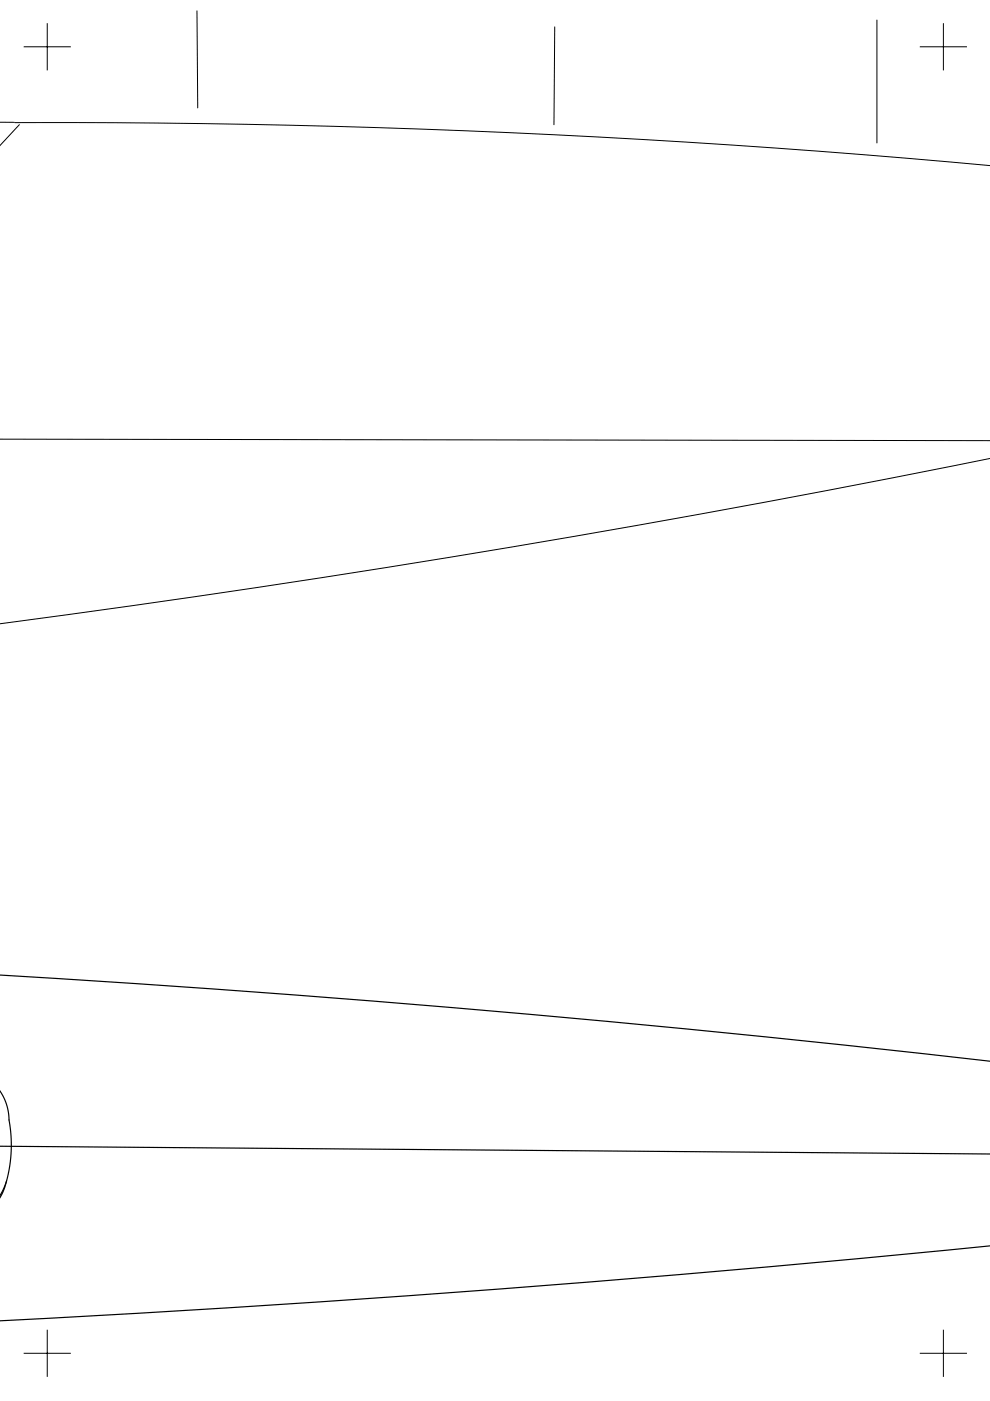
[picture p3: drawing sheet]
<svg xmlns="http://www.w3.org/2000/svg" width="210mm" height="297mm" viewBox="0 0 210 297" stroke-linecap="round" stroke-linejoin="round" font-family="sans-serif">
<g fill="none" stroke="#000" stroke-width=".21">
<path d="M5 9.9h10M10 4.9v10M41.8 2.3l.1 20.6M117.6 5.7l-.1 20.7M185.9 4.3v26M195 9.9h10M200 4.9v10M0 25.9h3M3.1 26a2147.4 2147.4 0 0 1 206.9 9.1M4.1 26.4l-4.2 4.5M-.1 93.1l210.1 .3M210 97.2l-47.9 9.3-26.7 4.8-26.8 4.7-26.8 4.4-26.9 4.1-26.9 3.9-28.1 3.9"/>
<path d="M5 286.9h10M10 281.9v10M195 286.9h10M200 281.9v10"/>
</g>
<path d="M-.1 206.7l29 1.9 33.5 2.3 50.1 4.2 50 4.8 47.5 5.1M-.1 231.2l1.1 2 .7 2.1 .6 4.6 .1 2.9-.2 3-.5 3.2-.8 3-1 2M-.1 243l210.1 1.7M1.4 250.4l-.7 1.7-.8 1.5M210 264.1l-46.9 4.5-57.2 4.7-57.3 4-48.7 2.7" fill="none" stroke="#000" stroke-width=".25"/>
</svg>
